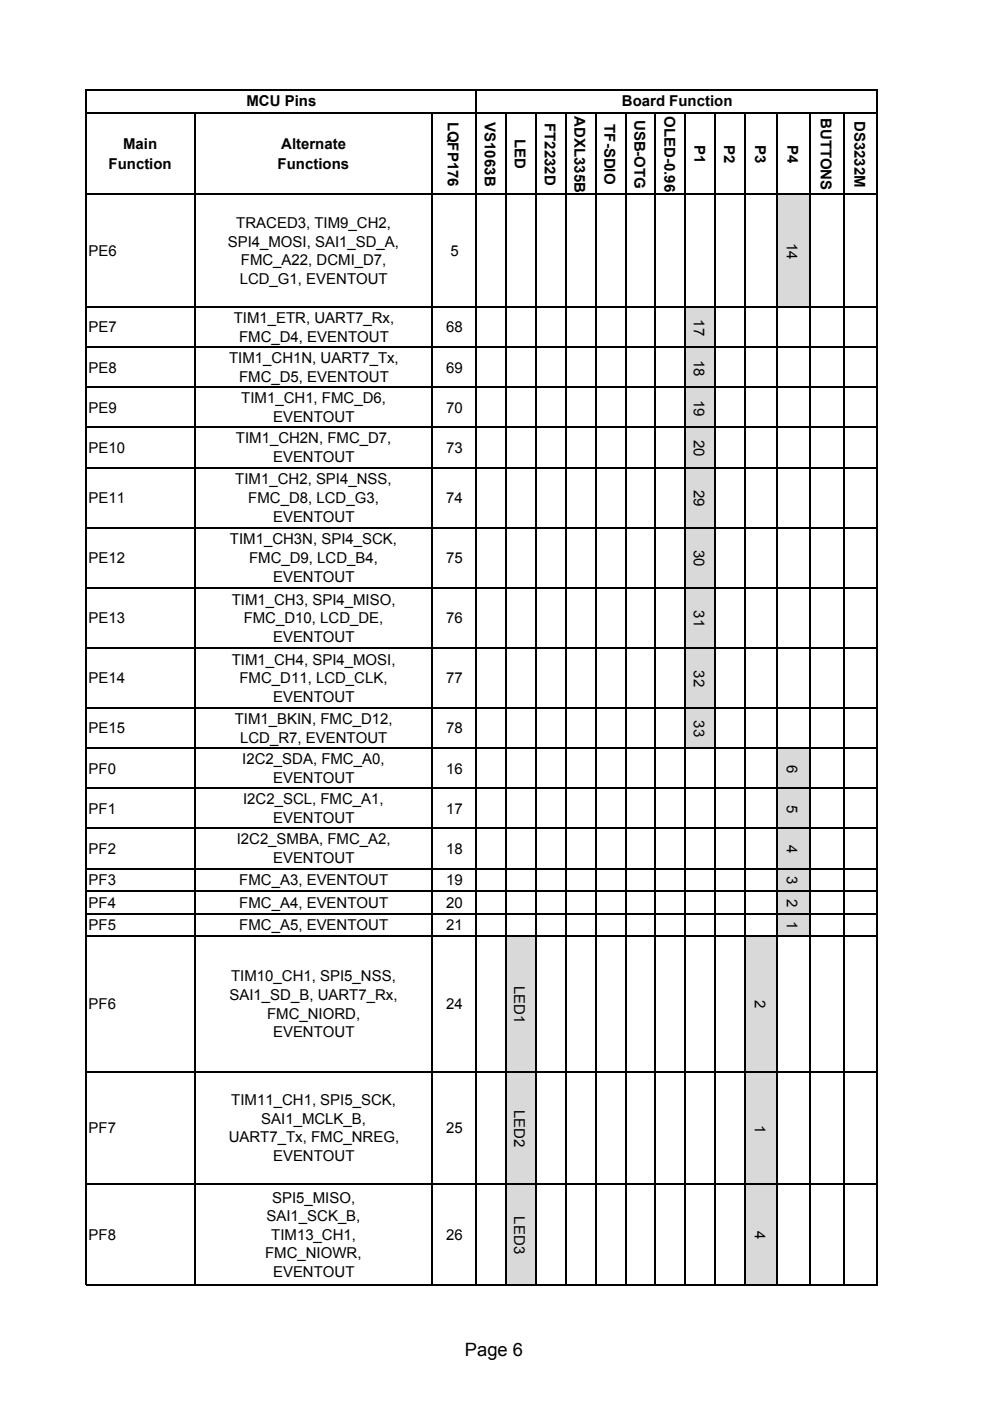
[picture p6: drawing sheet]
<svg xmlns="http://www.w3.org/2000/svg" width="210mm" height="297mm" viewBox="0 0 210 297" stroke-linecap="round" stroke-linejoin="round" font-family="sans-serif">
<defs><g id="words">
<text font-size="3.9" x="98.6" y="287.6">Page 6</text>
<g font-size="3.2">
<text x="52.3" y="22.5">MCU Pins</text>
<text x="131.9" y="22.5">Board Function</text>
<text x="95" y="25.8" transform="rotate(90 95 25.8)">LQFP176</text>
<text x="102.8" y="25.9" transform="rotate(90 102.8 25.9)">VS1063B</text>
<text x="109.2" y="29.5" transform="rotate(90 109.2 29.5)">LED</text>
<text x="115.5" y="26" transform="rotate(90 115.5 26)">FT2232D</text>
<text x="121.9" y="24.6" transform="rotate(90 121.9 24.6)">ADXL335B</text>
<text x="128.2" y="26.3" transform="rotate(90 128.2 26.3)">TF-SDIO</text>
<text x="134.6" y="25.4" transform="rotate(90 134.6 25.4)">USB-OTG</text>
<text x="140.9" y="24.6" transform="rotate(90 140.9 24.6)">OLED-0.96</text>
<text x="174.1" y="25" transform="rotate(90 174.1 25)">BUTTONS</text>
<text x="181.3" y="25.6" transform="rotate(90 181.3 25.6)">DS3232M</text>
<text x="23" y="35.8">Function</text>
<text x="26.1" y="31.6">Main</text>
<text x="58.9" y="35.8">Functions</text>
<text x="59.6" y="31.6">Alternate</text>
<text x="147.3" y="30.7" transform="rotate(90 147.3 30.7)">P1</text>
<text x="153.6" y="30.7" transform="rotate(90 153.6 30.7)">P2</text>
<text x="160.2" y="30.7" transform="rotate(90 160.2 30.7)">P3</text>
<text x="167" y="30.7" transform="rotate(90 167 30.7)">P4</text>
<text x="48.3" y="52.3">SPI4_MOSI, SAI1_SD_A,</text>
<text x="50.1" y="48.3">TRACED3, TIM9_CH2,</text>
<text x="166.9" y="51.5" transform="rotate(90 166.9 51.5)">14</text>
<text x="18.8" y="54.3">PE6</text>
<text x="51.1" y="56.2">FMC_A22, DCMI_D7,</text>
<text x="95.5" y="54.3">5</text>
<text x="50.8" y="60.2">LCD_G1, EVENTOUT</text>
<text x="18.8" y="70.5">PE7</text>
<text x="49.6" y="68.5">TIM1_ETR, UART7_Rx,</text>
<text x="94.7" y="70.5">68</text>
<text x="147.2" y="67.7" transform="rotate(90 147.2 67.7)">17</text>
<text x="48.6" y="77">TIM1_CH1N, UART7_Tx,</text>
<text x="50.7" y="72.4">FMC_D4, EVENTOUT</text>
<text x="147.2" y="76.2" transform="rotate(90 147.2 76.2)">18</text>
<text x="18.8" y="79">PE8</text>
<text x="50.7" y="80.9">FMC_D5, EVENTOUT</text>
<text x="94.7" y="79">69</text>
<text x="18.8" y="87.5">PE9</text>
<text x="51.2" y="85.5">TIM1_CH1, FMC_D6,</text>
<text x="57.9" y="89.5">EVENTOUT</text>
<text x="94.7" y="87.5">70</text>
<text x="147.2" y="84.8" transform="rotate(90 147.2 84.8)">19</text>
<text x="50" y="94">TIM1_CH2N, FMC_D7,</text>
<text x="147.2" y="93.3" transform="rotate(90 147.2 93.3)">20</text>
<text x="18.8" y="96">PE10</text>
<text x="57.9" y="98">EVENTOUT</text>
<text x="94.7" y="96">73</text>
<text x="18.8" y="106.6">PE11</text>
<text x="49.9" y="102.7">TIM1_CH2, SPI4_NSS,</text>
<text x="52.7" y="106.6">FMC_D8, LCD_G3,</text>
<text x="94.7" y="106.6">74</text>
<text x="147.2" y="103.9" transform="rotate(90 147.2 103.9)">29</text>
<text x="57.9" y="110.6">EVENTOUT</text>
<text x="18.8" y="119.4">PE12</text>
<text x="48.8" y="115.4">TIM1_CH3N, SPI4_SCK,</text>
<text x="52.8" y="119.4">FMC_D9, LCD_B4,</text>
<text x="94.7" y="119.4">75</text>
<text x="147.2" y="116.6" transform="rotate(90 147.2 116.6)">30</text>
<text x="57.9" y="123.3">EVENTOUT</text>
<text x="49.1" y="128.2">TIM1_CH3, SPI4_MISO,</text>
<text x="147.2" y="129.4" transform="rotate(90 147.2 129.4)">31</text>
<text x="18.8" y="132.1">PE13</text>
<text x="51.7" y="132.1">FMC_D10, LCD_DE,</text>
<text x="57.9" y="136.1">EVENTOUT</text>
<text x="94.7" y="132.1">76</text>
<text x="49.1" y="140.9">TIM1_CH4, SPI4_MOSI,</text>
<text x="147.2" y="142.1" transform="rotate(90 147.2 142.1)">32</text>
<text x="18.8" y="144.9">PE14</text>
<text x="50.8" y="144.9">FMC_D11, LCD_CLK,</text>
<text x="57.9" y="148.8">EVENTOUT</text>
<text x="94.7" y="144.9">77</text>
<text x="18.8" y="155.5">PE15</text>
<text x="49.8" y="153.5">TIM1_BKIN, FMC_D12,</text>
<text x="94.7" y="155.5">78</text>
<text x="147.2" y="152.7" transform="rotate(90 147.2 152.7)">33</text>
<text x="50.9" y="157.4">LCD_R7, EVENTOUT</text>
<text x="18.8" y="164">PF0</text>
<text x="51.4" y="162">I2C2_SDA, FMC_A0,</text>
<text x="57.9" y="165.9">EVENTOUT</text>
<text x="94.7" y="164">16</text>
<text x="166.9" y="162.1" transform="rotate(90 166.9 162.1)">6</text>
<text x="18.8" y="172.5">PF1</text>
<text x="51.6" y="170.5">I2C2_SCL, FMC_A1,</text>
<text x="94.7" y="172.5">17</text>
<text x="166.9" y="170.6" transform="rotate(90 166.9 170.6)">5</text>
<text x="50.2" y="179">I2C2_SMBA, FMC_A2,</text>
<text x="57.9" y="174.5">EVENTOUT</text>
<text x="166.9" y="179.2" transform="rotate(90 166.9 179.2)">4</text>
<text x="18.8" y="181">PF2</text>
<text x="57.9" y="183">EVENTOUT</text>
<text x="94.7" y="181">18</text>
<text x="166.9" y="185.8" transform="rotate(90 166.9 185.8)">3</text>
<text x="18.8" y="187.7">PF3</text>
<text x="50.8" y="187.7">FMC_A3, EVENTOUT</text>
<text x="94.7" y="187.7">19</text>
<text x="166.9" y="190.6" transform="rotate(90 166.9 190.6)">2</text>
<text x="18.8" y="192.4">PF4</text>
<text x="18.8" y="197.2">PF5</text>
<text x="50.8" y="192.4">FMC_A4, EVENTOUT</text>
<text x="50.8" y="197.2">FMC_A5, EVENTOUT</text>
<text x="94.7" y="192.4">20</text>
<text x="94.7" y="197.2">21</text>
<text x="166.9" y="195.4" transform="rotate(90 166.9 195.4)">1</text>
<text x="49" y="208.1">TIM10_CH1, SPI5_NSS,</text>
<text x="109.1" y="209" transform="rotate(90 109.1 209)">LED1</text>
<text x="18.8" y="214">PF6</text>
<text x="48.7" y="212">SAI1_SD_B, UART7_Rx,</text>
<text x="56.6" y="215.9">FMC_NIORD,</text>
<text x="94.7" y="214">24</text>
<text x="160.1" y="212.1" transform="rotate(90 160.1 212.1)">2</text>
<text x="57.9" y="219.9">EVENTOUT</text>
<text x="49.1" y="234.4">TIM11_CH1, SPI5_SCK,</text>
<text x="55.4" y="238.3">SAI1_MCLK_B,</text>
<text x="109.1" y="235.3" transform="rotate(90 109.1 235.3)">LED2</text>
<text x="160.1" y="238.4" transform="rotate(90 160.1 238.4)">1</text>
<text x="18.8" y="240.3">PF7</text>
<text x="48.5" y="242.2">UART7_Tx, FMC_NREG,</text>
<text x="94.7" y="240.3">25</text>
<text x="57.9" y="246.2">EVENTOUT</text>
<text x="57.7" y="255">SPI5_MISO,</text>
<text x="109.1" y="257.9" transform="rotate(90 109.1 257.9)">LED3</text>
<text x="18.8" y="262.8">PF8</text>
<text x="56.5" y="258.9">SAI1_SCK_B,</text>
<text x="57.5" y="262.8">TIM13_CH1,</text>
<text x="94.7" y="262.8">26</text>
<text x="160.1" y="261" transform="rotate(90 160.1 261)">4</text>
<text x="56.2" y="266.8">FMC_NIOWR,</text>
<text x="57.9" y="270.7">EVENTOUT</text>
</g>
</g></defs>
<g fill="none" stroke="#000" stroke-width=".34">
<path d="M18.2 19v22.4M18.3 19.1h168M100.9 19.3v22.1M186.1 19.3v22.1M18.3 23.9h168M41.3 24.1v17.3M91.7 24.1v17.3M107.3 24.1v17.3M113.6 24.1v17.3M120 24.1v17.3M126.3 24.1v17.3M132.7 24.1v17.3"/>
<path d="M139 24.1v17.3M145.4 24.1v17.3M151.7 24.1v17.3M158.1 24.1v17.3M164.9 24.1v17.3M171.7 24.1v17.3M179 24.1v17.3M18.3 41.2h168"/>
</g>
<g fill="#d9d9d9">
<path d="M164.9 41.4h6.8v23.8h-6.8z"/>
<path d="M145.4 65.1h6.4v93.6h-6.4z"/>
<path d="M164.9 158.6h6.8v8.6h-6.8z"/>
<path d="M164.9 167.1h6.8v8.6h-6.8z"/>
<path d="M164.9 175.6h6.8v8.6h-6.8z"/>
<path d="M164.9 184.1h6.8v4.9h-6.8z"/>
<path d="M164.9 188.9h6.8v4.9h-6.8z"/>
<path d="M164.9 193.7h6.8v4.8h-6.8z"/>
<path d="M107.3 198.5h6.4v73.9h-6.4z"/>
<path d="M158.1 198.5h6.8v73.9h-6.8z"/>
</g>
<g fill="none" stroke="#000" stroke-width=".34">
<path d="M18.2 41v231.5M18.3 41.2h168M41.3 41.4v231.1M91.7 41.4v231.1M100.9 41.4v231.1M107.3 41.4v231.1M113.6 41.4v231.1M120 41.4v231.1M126.3 41.4v231.1M132.7 41.4v231.1M139 41.4v231.1M145.4 41.4v231.1"/>
<path d="M151.7 41.4v231.1M158.1 41.4v231.1M164.9 41.4v231.1M171.7 41.4v231.1M179 41.4v231.1M186.1 41.4v231.1M18.3 65.1h168M18.3 73.6h168M18.3 82.1h168M18.3 90.6h168M18.3 99.1h168M18.3 111.9h168"/>
<path d="M18.3 124.6h168M18.3 137.4h168M18.3 150.1h168M18.3 158.6h168M18.3 167.1h168M18.3 175.6h168M18.3 184.2h168M18.3 188.9h168M18.3 193.7h168M18.3 198.5h168M18.3 227.2h168M18.3 251.1h168"/>
<path d="M18.3 272.4h168"/>
</g>
<use href="#words"/>
</svg>
